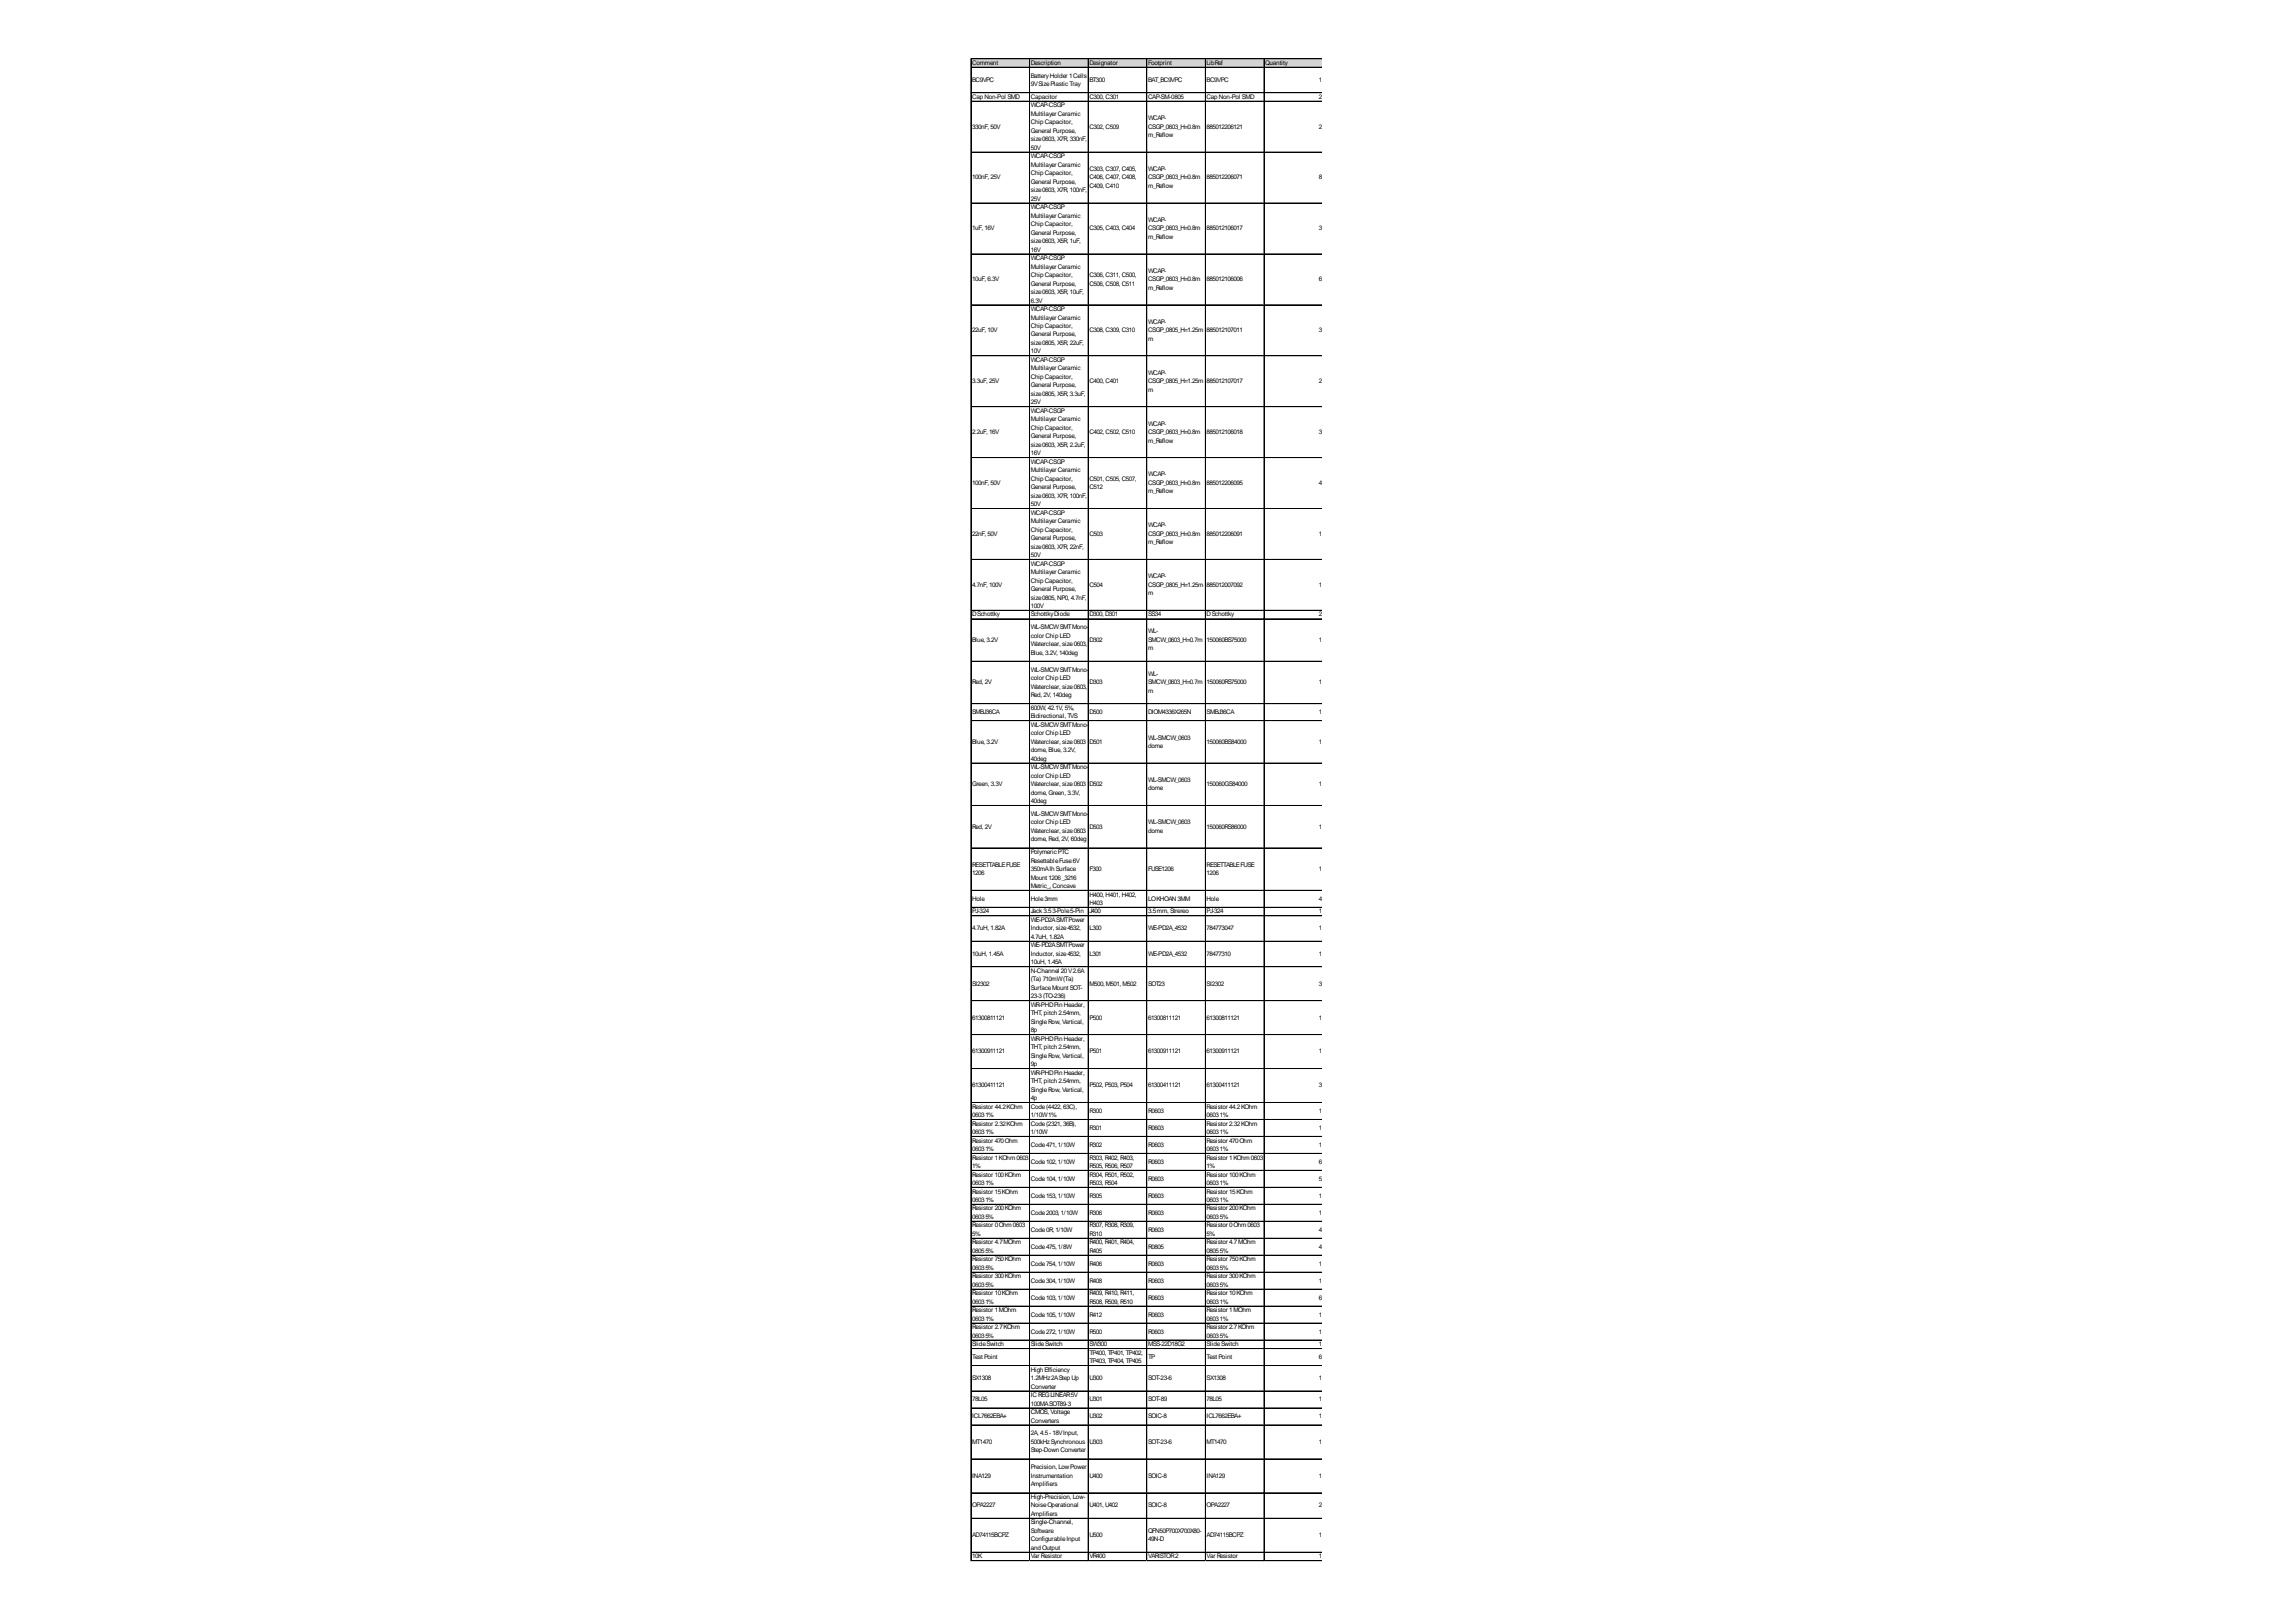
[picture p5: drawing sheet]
<svg xmlns="http://www.w3.org/2000/svg" width="297mm" height="210mm" viewBox="0 0 297 210" stroke-linecap="round" stroke-linejoin="round" font-family="sans-serif">
<defs><g id="words">
<g font-size=".8">
<text x="125.8" y="8.4">Comment</text>
<text x="125.8" y="10.6">BC9VPC</text>
<text x="133.4" y="8.4">Description</text>
<text x="133.4" y="10.1">BatteryHolder 1Cells</text>
<text x="133.4" y="11.1">9VSizePlasticTray</text>
<text x="140.9" y="8.4">Designator</text>
<text x="140.9" y="10.6">BT300</text>
<text x="148.5" y="8.4">Footprint</text>
<text x="148.5" y="10.6">BAT_BC9VPC</text>
<text x="156.1" y="8.4">LibRef</text>
<text x="156.1" y="10.6">BC9VPC</text>
<text x="163.7" y="8.4">Quantity</text>
<text x="170.6" y="10.6">1</text>
<text x="125.8" y="12.8">Cap Non-Pol SMD</text>
<text x="125.8" y="16.6">330nF, 50V</text>
<text x="133.4" y="12.8">Capacitor</text>
<text x="133.4" y="13.9">WCAP-CSGP</text>
<text x="133.4" y="15">Multilayer Ceramic</text>
<text x="133.4" y="16.1">Chip Capacitor,</text>
<text x="133.4" y="17.2">General Purpose,</text>
<text x="140.9" y="12.8">C300, C301</text>
<text x="140.9" y="16.6">C302, C509</text>
<text x="148.5" y="12.8">CAP-SM-0805</text>
<text x="148.5" y="15.5">WCAP-</text>
<text x="148.5" y="16.6">CSGP_0603_H=0.8m</text>
<text x="148.5" y="17.7">m_Reflow</text>
<text x="156.1" y="12.8">Cap Non-Pol SMD</text>
<text x="156.1" y="16.6">885012206121</text>
<text x="170.6" y="12.8">2</text>
<text x="170.6" y="16.6">2</text>
<text x="125.8" y="23.2">100nF, 25V</text>
<text x="133.4" y="18.3">size0603, X7R, 330nF,</text>
<text x="133.4" y="19.4">50V</text>
<text x="133.4" y="20.5">WCAP-CSGP</text>
<text x="133.4" y="21.6">Multilayer Ceramic</text>
<text x="133.4" y="22.7">Chip Capacitor,</text>
<text x="133.4" y="23.8">General Purpose,</text>
<text x="140.9" y="22.1">C303, C307, C405,</text>
<text x="140.9" y="23.2">C406, C407, C408,</text>
<text x="148.5" y="22.1">WCAP-</text>
<text x="148.5" y="23.2">CSGP_0603_H=0.8m</text>
<text x="156.1" y="23.2">885012206071</text>
<text x="170.6" y="23.2">8</text>
<text x="125.8" y="29.8">1uF, 16V</text>
<text x="133.4" y="24.9">size0603, X7R, 100nF,</text>
<text x="133.4" y="26">25V</text>
<text x="133.4" y="27.1">WCAP-CSGP</text>
<text x="133.4" y="28.2">Multilayer Ceramic</text>
<text x="133.4" y="29.3">Chip Capacitor,</text>
<text x="140.9" y="24.3">C409, C410</text>
<text x="140.9" y="29.8">C305, C403, C404</text>
<text x="148.5" y="24.3">m_Reflow</text>
<text x="148.5" y="28.7">WCAP-</text>
<text x="148.5" y="29.8">CSGP_0603_H=0.8m</text>
<text x="156.1" y="29.8">885012106017</text>
<text x="170.6" y="29.8">3</text>
<text x="133.4" y="30.4">General Purpose,</text>
<text x="133.4" y="31.5">size0603, X5R, 1uF,</text>
<text x="133.4" y="32.6">16V</text>
<text x="133.4" y="33.7">WCAP-CSGP</text>
<text x="133.4" y="34.8">Multilayer Ceramic</text>
<text x="133.4" y="35.9">Chip Capacitor,</text>
<text x="140.9" y="35.9">C306, C311, C500,</text>
<text x="148.5" y="30.9">m_Reflow</text>
<text x="148.5" y="35.3">WCAP-</text>
<text x="125.8" y="36.4">10uF, 6.3V</text>
<text x="133.4" y="37">General Purpose,</text>
<text x="133.4" y="38.1">size0603, X5R, 10uF,</text>
<text x="133.4" y="39.2">6.3V</text>
<text x="133.4" y="40.2">WCAP-CSGP</text>
<text x="133.4" y="41.3">Multilayer Ceramic</text>
<text x="140.9" y="37">C506, C508, C511</text>
<text x="148.5" y="36.4">CSGP_0603_H=0.8m</text>
<text x="148.5" y="37.5">m_Reflow</text>
<text x="148.5" y="41.9">WCAP-</text>
<text x="156.1" y="36.4">885012106006</text>
<text x="170.6" y="36.4">6</text>
<text x="125.8" y="43">22uF, 10V</text>
<text x="133.4" y="42.4">Chip Capacitor,</text>
<text x="133.4" y="43.5">General Purpose,</text>
<text x="133.4" y="44.6">size0805, X5R, 22uF,</text>
<text x="133.4" y="45.7">10V</text>
<text x="133.4" y="46.8">WCAP-CSGP</text>
<text x="133.4" y="47.9">Multilayer Ceramic</text>
<text x="140.9" y="43">C308, C309, C310</text>
<text x="148.5" y="43">CSGP_0805_H=1.25m</text>
<text x="148.5" y="44.1">m</text>
<text x="156.1" y="43">885012107011</text>
<text x="170.6" y="43">3</text>
<text x="125.8" y="49.6">3.3uF, 25V</text>
<text x="133.4" y="49">Chip Capacitor,</text>
<text x="133.4" y="50.1">General Purpose,</text>
<text x="133.4" y="51.2">size0805, X5R, 3.3uF,</text>
<text x="133.4" y="52.3">25V</text>
<text x="133.4" y="53.4">WCAP-CSGP</text>
<text x="140.9" y="49.6">C400, C401</text>
<text x="148.5" y="48.5">WCAP-</text>
<text x="148.5" y="49.6">CSGP_0805_H=1.25m</text>
<text x="148.5" y="50.7">m</text>
<text x="156.1" y="49.6">885012107017</text>
<text x="170.6" y="49.6">2</text>
<text x="125.8" y="56.2">2.2uF, 16V</text>
<text x="133.4" y="54.5">Multilayer Ceramic</text>
<text x="133.4" y="55.6">Chip Capacitor,</text>
<text x="133.4" y="56.7">General Purpose,</text>
<text x="133.4" y="57.8">size0603, X5R, 2.2uF,</text>
<text x="133.4" y="58.9">16V</text>
<text x="140.9" y="56.2">C402, C502, C510</text>
<text x="148.5" y="55.1">WCAP-</text>
<text x="148.5" y="56.2">CSGP_0603_H=0.8m</text>
<text x="148.5" y="57.3">m_Reflow</text>
<text x="156.1" y="56.2">885012106018</text>
<text x="170.6" y="56.2">3</text>
<text x="125.8" y="62.8">100nF, 50V</text>
<text x="133.4" y="60">WCAP-CSGP</text>
<text x="133.4" y="61.1">Multilayer Ceramic</text>
<text x="133.4" y="62.2">Chip Capacitor,</text>
<text x="133.4" y="63.3">General Purpose,</text>
<text x="133.4" y="64.4">size0603, X7R, 100nF,</text>
<text x="133.4" y="65.5">50V</text>
<text x="140.9" y="62.2">C501, C505, C507,</text>
<text x="140.9" y="63.3">C512</text>
<text x="148.5" y="61.7">WCAP-</text>
<text x="148.5" y="62.8">CSGP_0603_H=0.8m</text>
<text x="148.5" y="63.9">m_Reflow</text>
<text x="156.1" y="62.8">885012206095</text>
<text x="170.6" y="62.8">4</text>
<text x="125.8" y="69.3">22nF, 50V</text>
<text x="133.4" y="66.6">WCAP-CSGP</text>
<text x="133.4" y="67.7">Multilayer Ceramic</text>
<text x="133.4" y="68.8">Chip Capacitor,</text>
<text x="133.4" y="69.9">General Purpose,</text>
<text x="133.4" y="71">size0603, X7R, 22nF,</text>
<text x="140.9" y="69.3">C503</text>
<text x="148.5" y="68.3">WCAP-</text>
<text x="148.5" y="69.3">CSGP_0603_H=0.8m</text>
<text x="148.5" y="70.4">m_Reflow</text>
<text x="156.1" y="69.3">885012206091</text>
<text x="170.6" y="69.3">1</text>
<text x="125.8" y="75.9">4.7nF, 100V</text>
<text x="133.4" y="72.1">50V</text>
<text x="133.4" y="73.2">WCAP-CSGP</text>
<text x="133.4" y="74.3">Multilayer Ceramic</text>
<text x="133.4" y="75.4">Chip Capacitor,</text>
<text x="133.4" y="76.5">General Purpose,</text>
<text x="133.4" y="77.6">size0805, NP0, 4.7nF,</text>
<text x="140.9" y="75.9">C504</text>
<text x="148.5" y="74.8">WCAP-</text>
<text x="148.5" y="75.9">CSGP_0805_H=1.25m</text>
<text x="148.5" y="77">m</text>
<text x="156.1" y="75.9">885012007092</text>
<text x="170.6" y="75.9">1</text>
<text x="125.8" y="79.8">DSchottky</text>
<text x="125.8" y="83.1">Blue, 3.2V</text>
<text x="133.4" y="78.7">100V</text>
<text x="133.4" y="79.8">SchottkyDiode</text>
<text x="133.4" y="81.4">WL-SMCWSMTMono-</text>
<text x="133.4" y="82.5">color Chip LED</text>
<text x="133.4" y="83.6">Waterclear, size0603,</text>
<text x="140.9" y="79.8">D300, D301</text>
<text x="140.9" y="83.1">D302</text>
<text x="148.5" y="79.8">SS34</text>
<text x="148.5" y="82">WL-</text>
<text x="148.5" y="83.1">SMCW_0603_H=0.7m</text>
<text x="156.1" y="79.8">DSchottky</text>
<text x="156.1" y="83.1">150060BS75000</text>
<text x="170.6" y="79.8">2</text>
<text x="170.6" y="83.1">1</text>
<text x="125.8" y="88.6">Red, 2V</text>
<text x="133.4" y="84.7">Blue, 3.2V, 140deg</text>
<text x="133.4" y="86.9">WL-SMCWSMTMono-</text>
<text x="133.4" y="88">color Chip LED</text>
<text x="133.4" y="89.1">Waterclear, size0603,</text>
<text x="140.9" y="88.6">D303</text>
<text x="148.5" y="84.2">m</text>
<text x="148.5" y="87.5">WL-</text>
<text x="148.5" y="88.6">SMCW_0603_H=0.7m</text>
<text x="148.5" y="89.7">m</text>
<text x="156.1" y="88.6">150060RS75000</text>
<text x="170.6" y="88.6">1</text>
<text x="125.8" y="92.4">SMBJ36CA</text>
<text x="133.4" y="90.2">Red, 2V, 140deg</text>
<text x="133.4" y="91.9">600W, 42.1V, 5%,</text>
<text x="133.4" y="93">Bidirectional, TVS</text>
<text x="133.4" y="94.1">WL-SMCWSMTMono-</text>
<text x="133.4" y="95.2">color Chip LED</text>
<text x="140.9" y="92.4">D500</text>
<text x="148.5" y="92.4">DIOM4336X265N</text>
<text x="148.5" y="95.7">WL-SMCW_0603</text>
<text x="156.1" y="92.4">SMBJ36CA</text>
<text x="170.6" y="92.4">1</text>
<text x="125.8" y="96.3">Blue, 3.2V</text>
<text x="125.8" y="101.7">Green, 3.3V</text>
<text x="133.4" y="96.3">Waterclear, size0603</text>
<text x="133.4" y="97.4">dome, Blue, 3.2V,</text>
<text x="133.4" y="98.4">40deg</text>
<text x="133.4" y="99.5">WL-SMCWSMTMono-</text>
<text x="133.4" y="100.6">color Chip LED</text>
<text x="133.4" y="101.7">Waterclear, size0603</text>
<text x="140.9" y="96.3">D501</text>
<text x="140.9" y="101.7">D502</text>
<text x="148.5" y="96.8">dome</text>
<text x="148.5" y="101.2">WL-SMCW_0603</text>
<text x="156.1" y="96.3">150060BS84000</text>
<text x="156.1" y="101.7">150060GS84000</text>
<text x="170.6" y="96.3">1</text>
<text x="170.6" y="101.7">1</text>
<text x="125.8" y="107.2">Red, 2V</text>
<text x="133.4" y="102.8">dome, Green, 3.3V,</text>
<text x="133.4" y="103.9">40deg</text>
<text x="133.4" y="105.6">WL-SMCWSMTMono-</text>
<text x="133.4" y="106.7">color Chip LED</text>
<text x="133.4" y="107.8">Waterclear, size0603</text>
<text x="140.9" y="107.2">D503</text>
<text x="148.5" y="102.3">dome</text>
<text x="148.5" y="106.7">WL-SMCW_0603</text>
<text x="148.5" y="107.8">dome</text>
<text x="156.1" y="107.2">150060RS86000</text>
<text x="170.6" y="107.2">1</text>
<text x="125.8" y="112.2">RESETTABLEFUSE</text>
<text x="125.8" y="113.3">1206</text>
<text x="133.4" y="108.9">dome, Red, 2V, 60deg</text>
<text x="133.4" y="110.5">PolymericPTC</text>
<text x="133.4" y="111.6">ResettableFuse6V</text>
<text x="133.4" y="112.7">350mAIh Surface</text>
<text x="133.4" y="113.8">Mount 1206_3216</text>
<text x="140.9" y="112.7">F300</text>
<text x="148.5" y="112.7">FUSE1206</text>
<text x="156.1" y="112.2">RESETTABLEFUSE</text>
<text x="156.1" y="113.3">1206</text>
<text x="170.6" y="112.7">1</text>
<text x="125.8" y="116.6">Hole</text>
<text x="125.8" y="118.2">PJ-324</text>
<text x="133.4" y="114.9">Metric_, Concave</text>
<text x="133.4" y="116.6">Hole3mm</text>
<text x="133.4" y="118.2">Jack3.53-Pole5-Pin</text>
<text x="133.4" y="119.3">WE-PD2ASMTPower</text>
<text x="140.9" y="116">H400, H401, H402,</text>
<text x="140.9" y="117.1">H403</text>
<text x="140.9" y="118.2">J400</text>
<text x="148.5" y="116.6">LOKHOAN3MM</text>
<text x="148.5" y="118.2">3.5mm, Strereo</text>
<text x="156.1" y="116.6">Hole</text>
<text x="156.1" y="118.2">PJ-324</text>
<text x="170.6" y="116.6">4</text>
<text x="170.6" y="118.2">1</text>
<text x="125.8" y="120.4">4.7uH, 1.82A</text>
<text x="125.8" y="123.7">10uH, 1.45A</text>
<text x="133.4" y="120.4">Inductor, size4532,</text>
<text x="133.4" y="121.5">4.7uH, 1.82A</text>
<text x="133.4" y="122.6">WE-PD2ASMTPower</text>
<text x="133.4" y="123.7">Inductor, size4532,</text>
<text x="133.4" y="124.8">10uH, 1.45A</text>
<text x="133.4" y="125.9">N-Channel 20V2.6A</text>
<text x="140.9" y="120.4">L300</text>
<text x="140.9" y="123.7">L301</text>
<text x="148.5" y="120.4">WE-PD2A_4532</text>
<text x="148.5" y="123.7">WE-PD2A_4532</text>
<text x="156.1" y="120.4">784773047</text>
<text x="156.1" y="123.7">78477310</text>
<text x="170.6" y="120.4">1</text>
<text x="170.6" y="123.7">1</text>
<text x="125.8" y="127.5">SI2302</text>
<text x="125.8" y="131.9">61300811121</text>
<text x="133.4" y="127">(Ta) 710mW(Ta)</text>
<text x="133.4" y="128.1">SurfaceMount SOT-</text>
<text x="133.4" y="129.2">23-3(TO-236)</text>
<text x="133.4" y="130.3">WR-PHDPin Header,</text>
<text x="133.4" y="131.4">THT, pitch 2.54mm,</text>
<text x="140.9" y="127.5">M500, M501, M502</text>
<text x="140.9" y="131.9">P500</text>
<text x="148.5" y="127.5">SOT23</text>
<text x="148.5" y="131.9">61300811121</text>
<text x="156.1" y="127.5">SI2302</text>
<text x="156.1" y="131.9">61300811121</text>
<text x="170.6" y="127.5">3</text>
<text x="170.6" y="131.9">1</text>
<text x="125.8" y="136.3">61300911121</text>
<text x="133.4" y="132.5">SingleRow, Vertical,</text>
<text x="133.4" y="133.6">8p</text>
<text x="133.4" y="134.7">WR-PHDPin Header,</text>
<text x="133.4" y="135.8">THT, pitch 2.54mm,</text>
<text x="133.4" y="136.9">SingleRow, Vertical,</text>
<text x="133.4" y="138">9p</text>
<text x="140.9" y="136.3">P501</text>
<text x="148.5" y="136.3">61300911121</text>
<text x="156.1" y="136.3">61300911121</text>
<text x="170.6" y="136.3">1</text>
<text x="125.8" y="140.7">61300411121</text>
<text x="125.8" y="143.5">Resistor 44.2KOhm</text>
<text x="133.4" y="139.1">WR-PHDPin Header,</text>
<text x="133.4" y="140.2">THT, pitch 2.54mm,</text>
<text x="133.4" y="141.3">SingleRow, Vertical,</text>
<text x="133.4" y="142.4">4p</text>
<text x="133.4" y="143.5">Code(4422, 63C),</text>
<text x="140.9" y="140.7">P502, P503, P504</text>
<text x="148.5" y="140.7">61300411121</text>
<text x="156.1" y="140.7">61300411121</text>
<text x="156.1" y="143.5">Resistor 44.2KOhm</text>
<text x="170.6" y="140.7">3</text>
<text x="125.8" y="144.6">06031%</text>
<text x="125.8" y="145.7">Resistor 2.32KOhm</text>
<text x="125.8" y="146.8">06031%</text>
<text x="125.8" y="147.9">Resistor 470Ohm</text>
<text x="125.8" y="149">06031%</text>
<text x="133.4" y="144.6">1/10W1%</text>
<text x="133.4" y="145.7">Code(2321, 36B),</text>
<text x="133.4" y="146.8">1/10W</text>
<text x="133.4" y="148.4">Code471, 1/10W</text>
<text x="140.9" y="144">R300</text>
<text x="140.9" y="146.2">R301</text>
<text x="140.9" y="148.4">R302</text>
<text x="148.5" y="144">R0603</text>
<text x="148.5" y="146.2">R0603</text>
<text x="148.5" y="148.4">R0603</text>
<text x="156.1" y="144.6">06031%</text>
<text x="156.1" y="145.7">Resistor 2.32KOhm</text>
<text x="156.1" y="146.8">06031%</text>
<text x="156.1" y="147.9">Resistor 470Ohm</text>
<text x="156.1" y="149">06031%</text>
<text x="170.6" y="144">1</text>
<text x="170.6" y="146.2">1</text>
<text x="170.6" y="148.4">1</text>
<text x="125.8" y="150.1">Resistor 1KOhm0603</text>
<text x="125.8" y="151.2">1%</text>
<text x="125.8" y="152.3">Resistor 100KOhm</text>
<text x="125.8" y="153.4">06031%</text>
<text x="125.8" y="154.5">Resistor 15KOhm</text>
<text x="125.8" y="155.5">06031%</text>
<text x="133.4" y="150.6">Code102, 1/10W</text>
<text x="133.4" y="152.8">Code104, 1/10W</text>
<text x="133.4" y="155">Code153, 1/10W</text>
<text x="140.9" y="150.1">R303, R402, R403,</text>
<text x="140.9" y="151.2">R505, R506, R507</text>
<text x="140.9" y="152.3">R304, R501, R502,</text>
<text x="140.9" y="153.4">R503, R504</text>
<text x="140.9" y="155">R305</text>
<text x="148.5" y="150.6">R0603</text>
<text x="148.5" y="152.8">R0603</text>
<text x="148.5" y="155">R0603</text>
<text x="156.1" y="150.1">Resistor 1KOhm0603</text>
<text x="156.1" y="151.2">1%</text>
<text x="156.1" y="152.3">Resistor 100KOhm</text>
<text x="156.1" y="153.4">06031%</text>
<text x="156.1" y="154.5">Resistor 15KOhm</text>
<text x="156.1" y="155.5">06031%</text>
<text x="170.6" y="150.6">6</text>
<text x="170.6" y="152.8">5</text>
<text x="170.6" y="155">1</text>
<text x="125.8" y="156.6">Resistor 200KOhm</text>
<text x="125.8" y="157.7">06035%</text>
<text x="125.8" y="158.8">Resistor 0Ohm0603</text>
<text x="125.8" y="159.9">5%</text>
<text x="125.8" y="161">Resistor 4.7MOhm</text>
<text x="133.4" y="157.2">Code2003, 1/10W</text>
<text x="133.4" y="159.4">Code0R, 1/10W</text>
<text x="133.4" y="161.6">Code475, 1/8W</text>
<text x="140.9" y="157.2">R306</text>
<text x="140.9" y="158.8">R307, R308, R309,</text>
<text x="140.9" y="159.9">R310</text>
<text x="140.9" y="161">R400, R401, R404,</text>
<text x="148.5" y="157.2">R0603</text>
<text x="148.5" y="159.4">R0603</text>
<text x="148.5" y="161.6">R0805</text>
<text x="156.1" y="156.6">Resistor 200KOhm</text>
<text x="156.1" y="157.7">06035%</text>
<text x="156.1" y="158.8">Resistor 0Ohm0603</text>
<text x="156.1" y="159.9">5%</text>
<text x="156.1" y="161">Resistor 4.7MOhm</text>
<text x="170.6" y="157.2">1</text>
<text x="170.6" y="159.4">4</text>
<text x="170.6" y="161.6">4</text>
<text x="125.8" y="162.1">08055%</text>
<text x="125.8" y="163.2">Resistor 750KOhm</text>
<text x="125.8" y="164.3">06035%</text>
<text x="125.8" y="165.4">Resistor 300KOhm</text>
<text x="125.8" y="166.5">06035%</text>
<text x="125.8" y="167.6">Resistor 10KOhm</text>
<text x="133.4" y="163.8">Code754, 1/10W</text>
<text x="133.4" y="166">Code304, 1/10W</text>
<text x="140.9" y="162.1">R405</text>
<text x="140.9" y="163.8">R406</text>
<text x="140.9" y="166">R408</text>
<text x="140.9" y="167.6">R409, R410, R411,</text>
<text x="148.5" y="163.8">R0603</text>
<text x="148.5" y="166">R0603</text>
<text x="156.1" y="162.1">08055%</text>
<text x="156.1" y="163.2">Resistor 750KOhm</text>
<text x="156.1" y="164.3">06035%</text>
<text x="156.1" y="165.4">Resistor 300KOhm</text>
<text x="156.1" y="166.5">06035%</text>
<text x="156.1" y="167.6">Resistor 10KOhm</text>
<text x="170.6" y="163.8">1</text>
<text x="170.6" y="166">1</text>
<text x="125.8" y="168.7">06031%</text>
<text x="125.8" y="169.8">Resistor 1MOhm</text>
<text x="125.8" y="170.9">06031%</text>
<text x="125.8" y="172">Resistor 2.7KOhm</text>
<text x="125.8" y="173.1">06035%</text>
<text x="133.4" y="168.2">Code103, 1/10W</text>
<text x="133.4" y="170.4">Code105, 1/10W</text>
<text x="133.4" y="172.6">Code272, 1/10W</text>
<text x="140.9" y="168.7">R508, R509, R510</text>
<text x="140.9" y="170.4">R412</text>
<text x="140.9" y="172.6">R500</text>
<text x="148.5" y="168.2">R0603</text>
<text x="148.5" y="170.4">R0603</text>
<text x="148.5" y="172.6">R0603</text>
<text x="156.1" y="168.7">06031%</text>
<text x="156.1" y="169.8">Resistor 1MOhm</text>
<text x="156.1" y="170.9">06031%</text>
<text x="156.1" y="172">Resistor 2.7KOhm</text>
<text x="156.1" y="173.1">06035%</text>
<text x="170.6" y="168.2">6</text>
<text x="170.6" y="170.4">1</text>
<text x="170.6" y="172.6">1</text>
<text x="125.8" y="174.2">SlideSwitch</text>
<text x="125.8" y="175.9">Test Point</text>
<text x="125.8" y="178.6">SX1308</text>
<text x="133.4" y="174.2">SlideSwitch</text>
<text x="133.4" y="177.5">High Efficiency</text>
<text x="133.4" y="178.6">1.2MHz2AStep Up</text>
<text x="133.4" y="179.7">Converter</text>
<text x="140.9" y="174.2">SW300</text>
<text x="140.9" y="175.3">TP400, TP401, TP402,</text>
<text x="140.9" y="176.4">TP403, TP404, TP405</text>
<text x="140.9" y="178.6">U300</text>
<text x="148.5" y="174.2">MSS-22D18G2</text>
<text x="148.5" y="175.9">TP</text>
<text x="148.5" y="178.6">SOT-23-6</text>
<text x="156.1" y="174.2">SlideSwitch</text>
<text x="156.1" y="175.9">Test Point</text>
<text x="156.1" y="178.6">SX1308</text>
<text x="170.6" y="174.2">1</text>
<text x="170.6" y="175.9">6</text>
<text x="170.6" y="178.6">1</text>
<text x="125.8" y="181.4">78L05</text>
<text x="125.8" y="183.6">ICL7662EBA+</text>
<text x="133.4" y="180.8">ICREGLINEAR5V</text>
<text x="133.4" y="181.9">100MASOT89-3</text>
<text x="133.4" y="183">CMOS, Voltage</text>
<text x="133.4" y="184.1">Converters</text>
<text x="133.4" y="185.7">2A, 4.5- 18VInput,</text>
<text x="140.9" y="181.4">U301</text>
<text x="140.9" y="183.6">U302</text>
<text x="148.5" y="181.4">SOT-89</text>
<text x="148.5" y="183.6">SOIC-8</text>
<text x="156.1" y="181.4">78L05</text>
<text x="156.1" y="183.6">ICL7662EBA+</text>
<text x="170.6" y="181.4">1</text>
<text x="170.6" y="183.6">1</text>
<text x="125.8" y="186.8">MT1470</text>
<text x="125.8" y="191.2">INA129</text>
<text x="133.4" y="186.8">500kHzSynchronous</text>
<text x="133.4" y="187.9">Step-Down Converter</text>
<text x="133.4" y="190.1">Precision, LowPower</text>
<text x="133.4" y="191.2">Instrumentation</text>
<text x="140.9" y="186.8">U303</text>
<text x="140.9" y="191.2">U400</text>
<text x="148.5" y="186.8">SOT-23-6</text>
<text x="148.5" y="191.2">SOIC-8</text>
<text x="156.1" y="186.8">MT1470</text>
<text x="156.1" y="191.2">INA129</text>
<text x="170.6" y="186.8">1</text>
<text x="170.6" y="191.2">1</text>
<text x="125.8" y="195.1">OPA2227</text>
<text x="133.4" y="192.3">Amplifiers</text>
<text x="133.4" y="194">High-Precision, Low-</text>
<text x="133.4" y="195.1">NoiseOperational</text>
<text x="133.4" y="196.2">Amplifiers</text>
<text x="133.4" y="197.3">Single-Channel,</text>
<text x="140.9" y="195.1">U401, U402</text>
<text x="148.5" y="195.1">SOIC-8</text>
<text x="156.1" y="195.1">OPA2227</text>
<text x="170.6" y="195.1">2</text>
<text x="125.8" y="198.9">AD74115BCPZ</text>
<text x="125.8" y="201.7">10K</text>
<text x="133.4" y="198.4">Software</text>
<text x="133.4" y="199.5">ConfigurableInput</text>
<text x="133.4" y="200.6">and Output</text>
<text x="133.4" y="201.7">Var Resistor</text>
<text x="140.9" y="198.9">U500</text>
<text x="140.9" y="201.7">VR400</text>
<text x="148.5" y="198.4">QFN50P700X700X80-</text>
<text x="148.5" y="199.5">49N-D</text>
<text x="148.5" y="201.7">VARISTOR2</text>
<text x="156.1" y="198.9">AD74115BCPZ</text>
<text x="156.1" y="201.7">Var Resistor</text>
<text x="170.6" y="198.9">1</text>
<text x="170.6" y="201.7">1</text>
</g>
</g></defs>
<path d="M125.6 7.6h45.4v1.2h-45.4z" fill="#d3d3d3"/>
<g fill="none" stroke="#000" stroke-width=".13">
<path d="M125.6 7.6v194.4M125.7 7.6h45.3M125.7 8.7h45.3M125.7 12h45.3M125.7 13.1h45.3M125.7 19.7h45.3M133.2 7.7v194.3M140.8 7.7v194.3M148.4 7.7v194.3M155.9 7.7v194.3M156 7.7v194.3M163.5 7.7v194.3"/>
<path d="M163.6 7.7v194.3M125.7 26.3h45.3M125.7 32.9h45.3M125.7 39.4h45.3M125.7 39.5h45.3M125.7 46h45.3M125.7 46.1h45.3M125.7 52.6h45.3M125.7 52.7h45.3M125.7 59.2h45.3M125.7 65.8h45.3M125.7 72.4h45.3"/>
<path d="M125.7 79h45.3M125.7 80.1h45.3M125.7 85.6h45.3M125.7 91.1h45.3M125.7 93.3h45.3M125.7 98.7h45.3M125.7 98.8h45.3M125.7 104.2h45.3M125.7 104.3h45.3M125.7 109.7h45.3M125.7 115.2h45.3M125.7 117.4h45.3"/>
<path d="M125.7 118.5h45.3M125.7 121.8h45.3M125.7 125.1h45.3M125.7 129.5h45.3M125.7 133.9h45.3M125.7 138.3h45.3M125.7 142.7h45.3M125.7 144.9h45.3M125.7 147.1h45.3M125.7 149.3h45.3M125.7 151.5h45.3M125.7 153.7h45.3"/>
<path d="M125.7 155.8h45.3M125.7 158h45.3M125.7 158.1h45.3M125.7 160.2h45.3M125.7 160.3h45.3M125.7 162.4h45.3M125.7 162.5h45.3M125.7 164.6h45.3M125.7 164.7h45.3M125.7 166.8h45.3M125.7 166.9h45.3M125.7 169h45.3"/>
<path d="M125.7 169.1h45.3M125.7 171.2h45.3M125.7 173.4h45.3M125.7 174.5h45.3M125.7 176.7h45.3M125.7 180h45.3M125.7 182.2h45.3M125.7 184.4h45.3M125.7 188.8h45.3M125.7 193.2h45.3M125.7 196.5h45.3M125.7 200.9h45.3"/>
<path d="M125.7 202h45.3"/>
</g>
<path d="M125.6 202v.1" fill="none" stroke="#e0e0e0" stroke-width=".13"/>
<path d="M125.6 202l.1 .1z" fill="#e0e0e0"/>
<path d="M133.2 202v.1" fill="none" stroke="#e0e0e0" stroke-width=".13"/>
<path d="M133.2 202v.1z" fill="#e0e0e0"/>
<path d="M140.8 202v.1" fill="none" stroke="#e0e0e0" stroke-width=".13"/>
<path d="M140.8 202v.1z" fill="#e0e0e0"/>
<path d="M148.4 202v.1" fill="none" stroke="#e0e0e0" stroke-width=".13"/>
<path d="M148.4 202v.1z" fill="#e0e0e0"/>
<path d="M155.9 202v.1" fill="none" stroke="#e0e0e0" stroke-width=".13"/>
<path d="M155.9 202l.1 .1z" fill="#e0e0e0"/>
<path d="M163.5 202v.1" fill="none" stroke="#e0e0e0" stroke-width=".13"/>
<path d="M163.5 202l.1 .1z" fill="#e0e0e0"/>
<use href="#words"/>
</svg>
